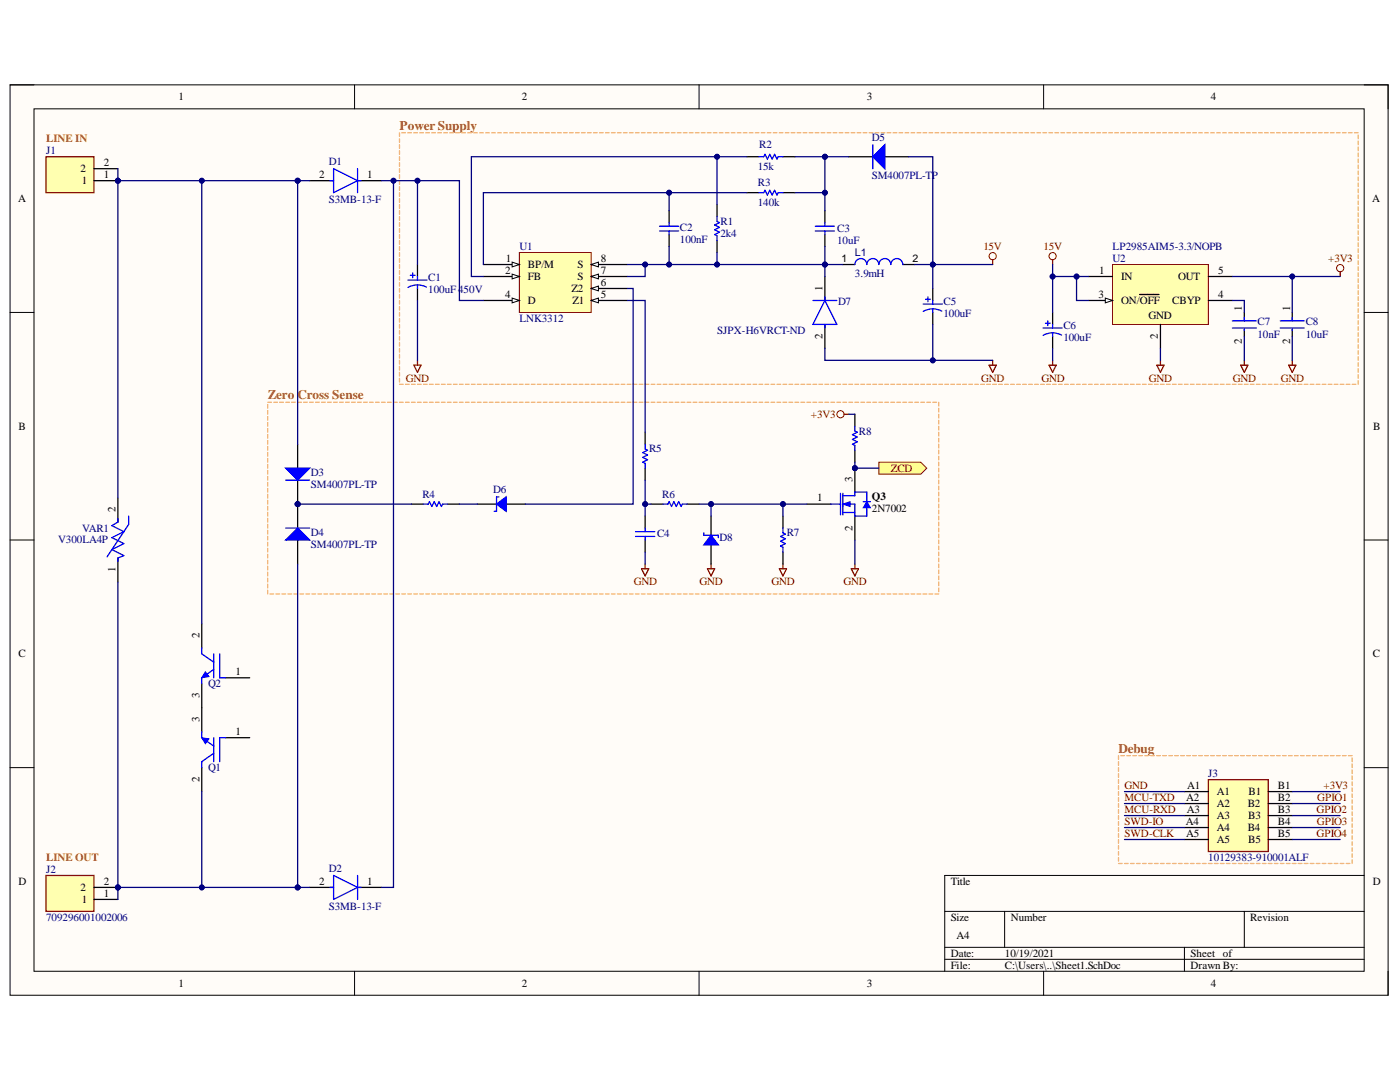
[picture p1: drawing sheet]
<svg xmlns="http://www.w3.org/2000/svg" width="279mm" height="216mm" viewBox="0 0 279 216" stroke-linecap="round" stroke-linejoin="round" font-family="sans-serif">
<defs><g id="words">
<g font-size="2.6" fill="#b45f06">
<text x="79.7" y="25.9">Power Supply</text>
<text x="53.4" y="79.7">Zero Cross Sense</text>
<text x="223.2" y="150.2">Debug</text>
</g>
<g font-size="2.2">
<text x="35.6" y="20">1</text>
<text x="104.2" y="20">2</text>
<text x="173" y="20">3</text>
<text x="241.7" y="20">4</text>
<text x="16.1" y="34.3">2</text>
<text x="20.7" y="35.6">1</text>
<text x="20.7" y="33.1">2</text>
<text x="63.7" y="35.6">2</text>
<text x="73.3" y="35.6">1</text>
<text x="3.6" y="40.3">A</text>
<text x="16.3" y="36.8">1</text>
<text x="273.9" y="40.3">A</text>
<text x="101" y="52.3">1</text>
<text x="105.4" y="53.5">BP/M</text>
<text x="115.2" y="53.5">S</text>
<text x="119.9" y="52.3">8</text>
<text x="100.8" y="54.7">2</text>
<text x="100.8" y="59.4">4</text>
<text x="105.4" y="55.9">FB</text>
<text x="114.1" y="58.2">Z2</text>
<text x="115.2" y="55.9">S</text>
<text x="119.9" y="59.4">5</text>
<text x="119.9" y="57.1">6</text>
<text x="119.9" y="54.7">7</text>
<text x="164.1" y="58.1" transform="rotate(-90 164.1 58.1)">1</text>
<text x="219.2" y="59.4">3</text>
<text x="219.3" y="54.7">1</text>
<text x="223.7" y="55.9">IN</text>
<text x="235.1" y="55.9">OUT</text>
<text x="243.1" y="54.7">5</text>
<text x="243.1" y="59.4">4</text>
<text x="105.4" y="60.7">D</text>
<text x="114.2" y="60.7">Z1</text>
<text x="223.7" y="60.7">ON/OFF</text>
<text x="229.2" y="63.7">GND</text>
<text x="234" y="60.7">CBYP</text>
<text x="247.8" y="62.1" transform="rotate(-90 247.8 62.1)">1</text>
<text x="257.5" y="62.1" transform="rotate(-90 257.5 62.1)">1</text>
<text x="164.1" y="67.6" transform="rotate(-90 164.1 67.6)">2</text>
<text x="231.1" y="67.6" transform="rotate(-90 231.1 67.6)">2</text>
<text x="247.8" y="68.6" transform="rotate(-90 247.8 68.6)">2</text>
<text x="257.5" y="68.6" transform="rotate(-90 257.5 68.6)">2</text>
<text x="3.7" y="85.8">B</text>
<text x="274" y="85.8">B</text>
<text x="163.1" y="100.1">1</text>
<text x="170.1" y="96.3" transform="rotate(-90 170.1 96.3)">3</text>
<text x="174" y="99.8">Q3</text>
<text x="23.1" y="102.3" transform="rotate(-90 23.1 102.3)">2</text>
<text x="170.1" y="105.9" transform="rotate(-90 170.1 105.9)">2</text>
<text x="174" y="102.3">2N7002</text>
<text x="23.1" y="114.1" transform="rotate(-90 23.1 114.1)">1</text>
<text x="3.7" y="131.2">C</text>
<text x="39.8" y="127.4" transform="rotate(-90 39.8 127.4)">2</text>
<text x="274" y="131.2">C</text>
<text x="47" y="134.7">1</text>
<text x="39.8" y="139.3" transform="rotate(-90 39.8 139.3)">3</text>
<text x="39.8" y="144.1" transform="rotate(-90 39.8 144.1)">3</text>
<text x="47" y="146.7">1</text>
<text x="39.8" y="156.1" transform="rotate(-90 39.8 156.1)">2</text>
<text x="236.7" y="159.8">A2</text>
<text x="236.9" y="157.4">A1</text>
<text x="242.8" y="158.6">A1</text>
<text x="242.8" y="161">A2</text>
<text x="249" y="161">B2</text>
<text x="249.2" y="158.6">B1</text>
<text x="255" y="157.4">B1</text>
<text x="255" y="159.8">B2</text>
<text x="236.7" y="164.6">A4</text>
<text x="236.7" y="167">A5</text>
<text x="236.8" y="162.3">A3</text>
<text x="242.8" y="163.4">A3</text>
<text x="242.8" y="165.8">A4</text>
<text x="249" y="165.8">B4</text>
<text x="249.1" y="163.4">B3</text>
<text x="255" y="162.3">B3</text>
<text x="255" y="164.6">B4</text>
<text x="255" y="167">B5</text>
<text x="242.8" y="168.2">A5</text>
<text x="249.1" y="168.2">B5</text>
<text x="3.7" y="176.5">D</text>
<text x="16.1" y="177.7">2</text>
<text x="20.7" y="179">1</text>
<text x="20.7" y="176.5">2</text>
<text x="63.7" y="176.5">2</text>
<text x="73.3" y="176.5">1</text>
<text x="189.7" y="176.5">Title</text>
<text x="274" y="176.5">D</text>
<text x="16.3" y="180.2">1</text>
<text x="189.7" y="183.7">Size</text>
<text x="201.7" y="183.7">Number</text>
<text x="249.5" y="183.7">Revision</text>
<text x="189.7" y="190.9">Date:</text>
<text x="190.9" y="187.4">A4</text>
<text x="200.6" y="190.9">10/19/2021</text>
<text x="237.6" y="190.9">Sheet of</text>
<text x="35.6" y="196.9">1</text>
<text x="104.2" y="196.9">2</text>
<text x="173" y="196.9">3</text>
<text x="189.7" y="193.3">File:</text>
<text x="200.6" y="193.3">C:\Users\..\Sheet1.SchDoc</text>
<text x="237.6" y="193.3">Drawn By:</text>
<text x="241.7" y="196.9">4</text>
</g>
<g font-size="2.2" fill="#b45f06">
<text x="9.2" y="28.4">LINE IN</text>
<text x="9.2" y="171.8">LINE OUT</text>
</g>
<g font-size="2.2" fill="#000080">
<text x="151.5" y="29.6">R2</text>
<text x="174" y="28.2">D5</text>
<text x="9.2" y="30.8">J1</text>
<text x="65.6" y="32.9">D1</text>
<text x="151.3" y="33.9">15k</text>
<text x="174" y="35.8">SM4007PL-TP</text>
<text x="65.6" y="40.6">S3MB-13-F</text>
<text x="151.3" y="37.2">R3</text>
<text x="151.3" y="41.1">140k</text>
<text x="135.7" y="46.1">C2</text>
<text x="143.8" y="44.9">R1</text>
<text x="143.8" y="47.2">2k4</text>
<text x="167.1" y="46.3">C3</text>
<text x="103.7" y="49.9">U1</text>
<text x="135.7" y="48.4">100nF</text>
<text x="167.1" y="48.7">10uF</text>
<text x="222" y="52.3">U2</text>
<text x="222" y="49.9">LP2985AIM5-3.3/NOPB</text>
<text x="85.5" y="56.1">C1</text>
<text x="85.5" y="58.5">100uF450V</text>
<text x="170.6" y="55.4">3.9mH</text>
<text x="103.7" y="64.2">LNK3312</text>
<text x="167.2" y="60.9">D7</text>
<text x="188.3" y="60.9">C5</text>
<text x="188.3" y="63.3">100uF</text>
<text x="212.2" y="65.7">C6</text>
<text x="251" y="64.9">C7</text>
<text x="260.6" y="64.9">C8</text>
<text x="143.1" y="66.6">SJPX-H6VRCT-ND</text>
<text x="212.2" y="68">100uF</text>
<text x="251" y="67.4">10nF</text>
<text x="260.6" y="67.4">10uF</text>
<text x="171.4" y="86.7">R8</text>
<text x="62.1" y="95.1">D3</text>
<text x="129.5" y="90.3">R5</text>
<text x="62.1" y="97.4">SM4007PL-TP</text>
<text x="84.3" y="99.4">R4</text>
<text x="98.4" y="98.4">D6</text>
<text x="132.2" y="99.4">R6</text>
<text x="16.4" y="106.1">VAR1</text>
<text x="62.1" y="107">D4</text>
<text x="131.1" y="107.2">C4</text>
<text x="157" y="107">R7</text>
<text x="11.6" y="108.4">V300LA4P</text>
<text x="62.1" y="109.4">SM4007PL-TP</text>
<text x="143.6" y="108">D8</text>
<text x="41.5" y="137.2">Q2</text>
<text x="41.5" y="153.9">Q1</text>
<text x="241.1" y="155.1">J3</text>
<text x="65.6" y="173.9">D2</text>
<text x="241.1" y="171.8">10129383-910001ALF</text>
<text x="9.2" y="174.2">J2</text>
<text x="9.2" y="183.7">709296001002006</text>
<text x="65.6" y="181.6">S3MB-13-F</text>
</g>
<g font-size="2.2" fill="#800000">
<text x="196.2" y="49.9">15V</text>
<text x="208.3" y="49.9">15V</text>
<text x="265.1" y="52.3">+3V3</text>
<text x="81" y="76.1">GND</text>
<text x="195.8" y="76.1">GND</text>
<text x="207.8" y="76.1">GND</text>
<text x="229.3" y="76.1">GND</text>
<text x="246" y="76.1">GND</text>
<text x="255.6" y="76.1">GND</text>
<text x="161.8" y="83.3">+3V3</text>
<text x="177.8" y="94.1">ZCD</text>
<text x="126.5" y="116.8">GND</text>
<text x="139.6" y="116.8">GND</text>
<text x="154" y="116.8">GND</text>
<text x="168.3" y="116.8">GND</text>
<text x="224.4" y="157.4">GND</text>
<text x="224.4" y="159.8">MCU-TXD</text>
<text x="262.9" y="159.8">GPIO1</text>
<text x="264.1" y="157.4">+3V3</text>
<text x="224.4" y="162.3">MCU-RXD</text>
<text x="224.4" y="164.6">SWD-IO</text>
<text x="224.4" y="167">SWD-CLK</text>
<text x="262.7" y="162.3">GPIO2</text>
<text x="262.7" y="167">GPIO4</text>
<text x="262.8" y="164.6">GPIO3</text>
</g>
<g font-size="2.1">
<text x="167.9" y="52.3">1</text>
<text x="182.1" y="52.3">2</text>
</g>
<text font-size="2.1" fill="#000080" x="170.6" y="51.1">L1</text>
</g></defs>
<path d="M2 16.9h275v181.7h-275z" fill-rule="evenodd" fill="#fffcf8"/>
<path d="M2 16.9h275v181.7h-275z" fill="none" stroke="#000" stroke-width=".2"/>
<path d="M6.8 21.7h265.4v172.1h-265.4z" fill-rule="evenodd" fill="#fffcf8"/>
<g fill="none" stroke="#000" stroke-width=".2">
<path d="M2 16.9h4.8M70.8 16.9v4.8M139.5 16.9v4.8M208.3 16.9v4.8M272.2 16.9h4.8v4.8M6.8 21.7h265.4v172.1h-265.4zM2 62.3h4.8M272.2 62.3h4.8M2 107.8h4.8M272.2 107.8h4.8M2 153.2h4.8M272.2 153.2h4.8"/>
<path d="M272.2 174.7h-83.7v19.1M70.8 193.8v4.8M139.5 193.8v4.8M188.5 181.9h83.7M188.5 189h83.7M188.5 191.4h83.7M200.5 181.9v7.1M208.3 193.8v4.8M236.4 189v4.8M248.3 181.9v7.1M277 193.8v4.8"/>
</g>
<path d="M103.6 50.4h14.4v11.9h-14.4z" fill-rule="evenodd" fill="#ffffb0"/>
<path d="M103.6 50.4h14.4v11.9h-14.4z" fill="none" stroke="#800000" stroke-width=".2"/>
<path d="M96.5 52.8h7.1" fill="none" stroke="#000" stroke-width=".25"/>
<path d="M102.2 52.3l1.4 .5-1.4 .5z" fill="#f8fcff"/>
<path d="M102.2 52.3l1.4 .5-1.4 .5z" fill="none" stroke="#000" stroke-width=".2"/>
<path d="M96.5 55.2h7.1" fill="none" stroke="#000" stroke-width=".25"/>
<path d="M102.2 54.7l1.4 .5-1.4 .5z" fill="#f8fcff"/>
<path d="M102.2 54.7l1.4 .5-1.4 .5z" fill="none" stroke="#000" stroke-width=".2"/>
<path d="M96.5 60h7.1" fill="none" stroke="#000" stroke-width=".25"/>
<path d="M102.2 59.5l1.4 .5-1.4 .4z" fill="#f8fcff"/>
<path d="M102.2 59.5l1.4 .5-1.4 .4z" fill="none" stroke="#000" stroke-width=".2"/>
<path d="M118 60h7.2" fill="none" stroke="#000" stroke-width=".25"/>
<path d="M118 60l1.4-.5v.9z" fill="#f8fcff"/>
<path d="M118 60l1.4-.5v.9z" fill="none" stroke="#000" stroke-width=".2"/>
<path d="M118 57.6h7.2" fill="none" stroke="#000" stroke-width=".25"/>
<path d="M118 57.6l1.4-.5v.9z" fill="#f8fcff"/>
<path d="M118 57.6l1.4-.5v.9z" fill="none" stroke="#000" stroke-width=".2"/>
<path d="M118 55.2h7.2" fill="none" stroke="#000" stroke-width=".25"/>
<path d="M118 55.2l1.4-.5v1z" fill="#f8fcff"/>
<path d="M118 55.2l1.4-.5v1z" fill="none" stroke="#000" stroke-width=".2"/>
<path d="M118 52.8h7.2" fill="none" stroke="#000" stroke-width=".25"/>
<path d="M118 52.8l1.4-.5v1z" fill="#f8fcff"/>
<path d="M118 52.8l1.4-.5v1z" fill="none" stroke="#000" stroke-width=".2"/>
<path d="M241.2 155.6h11.9v14.3h-11.9z" fill-rule="evenodd" fill="#ffffb0"/>
<path d="M267.5 54.2v1M230.9 72.9h1.4l-.7 1.4zM231.6 71.9v1M241.2 155.6h11.9v14.3h-11.9z" fill="none" stroke="#800000" stroke-width=".25"/>
<path d="M236.4 158h4.8M253.1 158h4.8M236.4 160.3h4.8M236.4 162.7h4.8M236.4 165.1h4.8M236.4 167.5h4.8M253.1 160.3h4.8M253.1 162.7h4.8M253.1 165.1h4.8M253.1 167.5h4.8" fill="none" stroke="#000" stroke-width=".25"/>
<circle cx="267.5" cy="53.5" r=".72" fill="none" stroke="#800000" stroke-width=".2"/>
<circle cx="23.5" cy="177.1" r=".48" fill="#000080"/>
<circle cx="23.5" cy="177.1" r=".48" fill="none" stroke="#000080" stroke-width=".2"/>
<path d="M9.2 174.7h9.5v7.2h-9.5z" fill-rule="evenodd" fill="#ffffb0"/>
<path d="M9.2 174.7h9.5v7.2h-9.5z" fill="none" stroke="#800000" stroke-width=".25"/>
<path d="M18.7 179.5h4.8M18.7 177.1h4.8" fill="none" stroke="#000" stroke-width=".25"/>
<circle cx="23.5" cy="177.1" r=".48" fill="#000080"/>
<circle cx="23.5" cy="177.1" r=".48" fill="none" stroke="#000080" stroke-width=".2"/>
<circle cx="23.5" cy="36.1" r=".48" fill="#000080"/>
<circle cx="23.5" cy="36.1" r=".48" fill="none" stroke="#000080" stroke-width=".2"/>
<path d="M9.2 31.3h9.5v7.1h-9.5z" fill-rule="evenodd" fill="#ffffb0"/>
<path d="M9.2 31.3h9.5v7.1h-9.5z" fill="none" stroke="#800000" stroke-width=".25"/>
<path d="M18.7 36.1h4.8" fill="none" stroke="#000" stroke-width=".25"/>
<circle cx="23.5" cy="36.1" r=".48" fill="#000080"/>
<circle cx="23.5" cy="36.1" r=".48" fill="none" stroke="#000080" stroke-width=".2"/>
<path d="M18.7 33.7h4.8" fill="none" stroke="#000" stroke-width=".25"/>
<path d="M222 52.8h19.2v11.9h-19.2z" fill-rule="evenodd" fill="#ffffb0"/>
<path d="M222 52.8h19.2v11.9h-19.2z" fill="none" stroke="#800000" stroke-width=".2"/>
<path d="M217.2 55.2h4.8M217.2 60h4.8M241.2 55.2h4.7M241.2 60h4.7M231.6 64.7v4.8" fill="none" stroke="#000" stroke-width=".25"/>
<path d="M220.6 59.5l1.4 .5-1.4 .4z" fill="#f8fcff"/>
<path d="M220.6 59.5l1.4 .5-1.4 .4z" fill="none" stroke="#000" stroke-width=".2"/>
<path d="M227.4 58.8h3.9M210.1 62.3v2.4M210.1 67.1v2.4M248.3 62.3v1.7M248.3 65.7v1.4M257.9 62.3v1.7M257.9 65.7v1.4" fill="none" stroke="#000" stroke-width=".25"/>
<g fill="none" stroke="#00f" stroke-width=".25">
<path d="M208.2 65.4h3.8M208.6 64.5h1M209.1 64v1M210.1 66.4l.7 .1 1.1 .4M210.1 66.4l-1.2 .2-.7 .3M210.1 64.7v.7M210.1 66.4v.7M245.9 64h4.8M245.9 65.4h4.8M248.3 63.3v.7M248.3 65.7v.2M255.5 64h4.8"/>
<path d="M255.5 65.4h4.8M257.9 63.3v.7M257.9 65.7v.2"/>
</g>
<path d="M209.4 72.9h1.4l-.7 1.4zM210.1 71.9v1M247.6 72.9h1.5l-.8 1.4zM248.3 71.9v1M257.2 72.9h1.4l-.7 1.4zM257.9 71.9v1" fill="none" stroke="#800000" stroke-width=".25"/>
<circle cx="170.6" cy="93.4" r=".48" fill="#000080"/>
<circle cx="170.6" cy="93.4" r=".48" fill="none" stroke="#000080" stroke-width=".2"/>
<path d="M170.6 93.4v4.8" fill="none" stroke="#000" stroke-width=".25"/>
<circle cx="170.6" cy="93.4" r=".48" fill="#000080"/>
<circle cx="170.6" cy="93.4" r=".48" fill="none" stroke="#000080" stroke-width=".2"/>
<path d="M161 100.6h4.8M170.6 103v4.8" fill="none" stroke="#000" stroke-width=".25"/>
<path d="M167.7 98.4v4.3M168.2 98.9h2.4M168.2 98.4v4.3M165.8 100.6h1.9M168.2 100.6h2.4v2.4M168.2 102.3h2.4" fill="none" stroke="#00f" stroke-width=".25"/>
<path d="M168.2 100.6l1.4-.5v1z" fill="#00f"/>
<path d="M168.2 100.6l1.4-.5v1z" fill="none" stroke="#00f" stroke-width=".2"/>
<path d="M170.6 98.9v-.7h2.4v1.9M173 101.3v1.7h-2.4" fill="none" stroke="#00f" stroke-width=".25"/>
<path d="M173 100.1l.7 1.2h-1.4z" fill="#00f"/>
<path d="M173 100.1l.7 1.2h-1.4z" fill="none" stroke="#00f" stroke-width=".2"/>
<path d="M172.3 100.1h1.4" fill="none" stroke="#00f" stroke-width=".25"/>
<path d="M175.4 92.2h8.4l1.2 1.2-1.2 1.2h-8.4z" fill-rule="evenodd" fill="#ffff80"/>
<g fill="none" stroke="#800000" stroke-width=".2">
<path d="M175.4 92.2h8.4l1.2 1.2-1.2 1.2h-8.4z"/>
<circle cx="198.1" cy="51.1" r=".72"/>
<circle cx="210.1" cy="51.1" r=".72"/>
</g>
<g fill="none" stroke="#000" stroke-width=".25">
<path d="M61.8 36.1h4.8M71.4 36.1h4.7M149.1 31.3h2.4M149.1 38.4h2.4M156.3 31.3h2.3M156.3 38.4h2.3M133.5 42v2.4M133.5 46.8v2.4M143.1 40.8v2.4M143.1 48v2.4M164.6 42v2.4M164.6 46.8v2.4"/>
<path d="M164.6 55.2v4.8M168.2 52.8h2.4M180.2 52.8h2.4M186.2 57.6v2.4M164.6 64.7v4.8M186.2 62.3v2.4M128.8 86.2v2.4M128.8 93.4v2.4M128.8 103v2.4M128.8 107.8v2.3M61.8 177.1h4.8M71.4 177.1h4.7"/>
</g>
<g fill="none" stroke="#00f" stroke-width=".25">
<path d="M65.9 36.1h.7M66.6 33.7l4.8 2.4-4.8 2.3zM71.4 33.7v4.7M71.4 36.1h.7M151.5 31.3h.9l.3-.5 .4 .9 .5-.9 .5 .9 .5-.9 .5 .9 .2-.4h1M151.5 38.4h.9l.3-.4 .4 .9 .5-.9 .5 .9 .5-.9 .5 .9 .2-.5h1M131.6 45.1h3.8M131.6 46.1h3.8M133.5 44.4v.7M133.5 46.1v.7M143.1 43.2v1l.5 .2-1 .5 1 .5-1 .4 1 .5-1 .5 .5 .2v1M162.2 60h4.8"/>
<path d="M162.7 45.1h3.8M162.7 46.1h3.8M164.6 44.4v.7M164.6 46.1v.7M164.6 59.2v.8M164.6 60l2.4 4.7h-4.8zM170.6 52.8a1.19 1.19 0 0 1 1.2-1.2 1.19 1.19 0 0 1 1.2 1.2 1.2 1.2 0 0 1 1.2-1.2 1.2 1.2 0 0 1 1.2 1.2 1.19 1.19 0 0 1 1.2-1.2 1.19 1.19 0 0 1 1.2 1.2 1.19 1.19 0 0 1 1.2-1.2 1.19 1.19 0 0 1 1.2 1.2M184.7 59.7h1M185.2 59.2v1M186.2 60v.7M164.6 64.7v.7M184.2 60.7h3.9"/>
<path d="M186.2 61.6l.7 .1 1.1 .4M186.2 61.6l-.8 .1-1.1 .4M186.2 61.6v.7M128.8 88.6v1l.4 .2-.9 .5 .9 .5-.9 .5 .9 .4-.9 .5 .5 .3v.9M126.8 106.1h3.9M126.8 107h3.9M128.8 105.4v.7M128.8 107v.8M65.9 177.1h.7M66.6 174.7l4.8 2.4-4.8 2.4zM71.4 174.7v4.8M71.4 177.1h.7"/>
</g>
<path d="M198.1 51.8v1M210.1 51.8v1M197.4 72.9h1.4l-.7 1.4zM198.1 71.9v1M128 113.5h1.5l-.7 1.4zM128.8 112.5v1M141.2 113.5h1.4l-.7 1.4zM141.9 112.5v1M155.5 113.5h1.5l-.7 1.4zM156.3 112.5v1M169.9 113.5h1.4l-.7 1.4zM170.6 112.5v1" fill="none" stroke="#800000" stroke-width=".25"/>
<circle cx="59.4" cy="100.6" r=".48" fill="#000080"/>
<circle cx="59.4" cy="100.6" r=".48" fill="none" stroke="#000080" stroke-width=".2"/>
<path d="M59.4 88.6v4.8M59.4 95.8v4.8" fill="none" stroke="#000" stroke-width=".25"/>
<circle cx="59.4" cy="100.6" r=".48" fill="#000080"/>
<circle cx="59.4" cy="100.6" r=".48" fill="none" stroke="#000080" stroke-width=".2"/>
<path d="M57 93.4h4.8l-2.4 2.4z" fill="#00f"/>
<path d="M57 93.4h4.8l-2.4 2.4zM57 95.8h4.8" fill="none" stroke="#00f" stroke-width=".25"/>
<circle cx="59.4" cy="100.6" r=".48" fill="#000080"/>
<circle cx="59.4" cy="100.6" r=".48" fill="none" stroke="#000080" stroke-width=".2"/>
<path d="M59.4 100.6v4.8M59.4 107.8v4.7" fill="none" stroke="#000" stroke-width=".25"/>
<circle cx="59.4" cy="100.6" r=".48" fill="#000080"/>
<circle cx="59.4" cy="100.6" r=".48" fill="none" stroke="#000080" stroke-width=".2"/>
<path d="M57 107.8l2.4-2.4 2.4 2.4z" fill="#00f"/>
<g fill="none" stroke="#00f" stroke-width=".25">
<path d="M81.4 55.9h3.8M81.9 54.9h.9M82.4 54.5v.9M83.3 56.8l1.1 .2 .7 .3M83.3 56.8l-1.2 .2-.7 .4M83.3 55.2v.7M83.3 56.8v.8M23.5 103.5v.7l-1.2 .7 2.4 1.2-2.4 1.2 2.4 1.2-2.4 1.2 2.4 1.2-1.2 .4v.8M25.7 103v1.6l-4.3 6.5M57 107.8l2.4-2.4 2.4 2.4zM57 105.4h4.8M84.5 100.6h1l.2-.5 .5 1 .5-1 .4 1 .5-1 .5 1 .2-.5h1"/>
<path d="M40.3 130.5l2.4 1.6M42.7 133.6l-2.4 1.6M42.7 130.5v4.7"/>
</g>
<path d="M83.3 52.8v2.4M83.3 57.6v2.4M23.5 99.4v4.8M23.5 111.3v4.8M82.1 100.6h2.4M89.3 100.6h2.4M40.3 124.5v4.8M40.3 136.4v4.8M45.1 135.2h4.7" fill="none" stroke="#000" stroke-width=".25"/>
<g fill="none" stroke="#f6b26b" stroke-width=".25">
<path d="M79.7 26.5v.7M79.7 27.7v.7M79.7 28.9v.7M79.7 30.1v.7M79.7 31.3v.7M79.7 32.5v.7M79.7 33.7v.7M79.7 34.9v.7M79.7 36.1v.7M79.7 37.2v.8M79.7 38.4v.8M79.7 39.6v.8"/>
<path d="M80.2 26.5h.7M81.4 26.5h.7M82.6 26.5h.7M83.8 26.5h.7M85 26.5h.7M86.2 26.5h.7M87.3 26.5h.8M88.5 26.5h.8M89.7 26.5h.8M90.9 26.5h.8M92.1 26.5h.8M93.3 26.5h.8"/>
<path d="M94.5 26.5h.8M95.7 26.5h.8M96.9 26.5h.8M98.1 26.5h.8M99.3 26.5h.8M100.5 26.5h.8M101.7 26.5h.7M102.9 26.5h.7M104.1 26.5h.7M105.3 26.5h.7M106.5 26.5h.7M107.7 26.5h.7"/>
<path d="M108.9 26.5h.7M110.1 26.5h.7M111.3 26.5h.7M112.5 26.5h.7M113.7 26.5h.7M114.9 26.5h.7M116 26.5h.8M117.2 26.5h.8M118.4 26.5h.8M119.6 26.5h.8M120.8 26.5h.8M122 26.5h.8"/>
<path d="M123.2 26.5h.8M124.4 26.5h.8M125.6 26.5h.8M126.8 26.5h.8M128 26.5h.8M129.2 26.5h.7M130.4 26.5h.7M131.6 26.5h.7M132.8 26.5h.7M134 26.5h.7M135.2 26.5h.7M136.4 26.5h.7"/>
<path d="M137.6 26.5h.7M138.8 26.5h.7M140 26.5h.7M141.2 26.5h.7M142.4 26.5h.7M143.5 26.5h.8M144.7 26.5h.8M145.9 26.5h.8M147.1 26.5h.8M148.3 26.5h.8M149.5 26.5h.8M150.7 26.5h.8"/>
<path d="M151.9 26.5h.8M153.1 26.5h.8M154.3 26.5h.8M155.5 26.5h.8M156.7 26.5h.8M157.9 26.5h.7M159.1 26.5h.7M160.3 26.5h.7M161.5 26.5h.7M162.7 26.5h.7M163.9 26.5h.7M165.1 26.5h.7"/>
<path d="M166.3 26.5h.7M167.5 26.5h.7M168.7 26.5h.7M169.9 26.5h.7M171.1 26.5h.7M172.3 26.5h.7M173.4 26.5h.8M174.6 26.5h.8M175.8 26.5h.8M177 26.5h.8M178.2 26.5h.8M179.4 26.5h.8"/>
<path d="M180.6 26.5h.8M181.8 26.5h.8M183 26.5h.8M184.2 26.5h.8M185.4 26.5h.8M186.6 26.5h.7M187.8 26.5h.7M189 26.5h.7M190.2 26.5h.7M191.4 26.5h.7M192.6 26.5h.7M193.8 26.5h.7"/>
<path d="M195 26.5h.7M196.2 26.5h.7M197.4 26.5h.7M198.6 26.5h.7M199.8 26.5h.7M201 26.5h.7M202.1 26.5h.8M203.3 26.5h.8M204.5 26.5h.8M205.7 26.5h.8M206.9 26.5h.8M208.1 26.5h.8"/>
<path d="M209.3 26.5h.8M210.5 26.5h.8M211.7 26.5h.8M212.9 26.5h.8M214.1 26.5h.7M215.3 26.5h.7M216.5 26.5h.7M217.7 26.5h.7M218.9 26.5h.7M220.1 26.5h.7M221.3 26.5h.7M222.5 26.5h.7"/>
<path d="M223.7 26.5h.7M224.9 26.5h.7M226.1 26.5h.7M227.3 26.5h.7M228.5 26.5h.7M229.6 26.5h.8M230.8 26.5h.8M232 26.5h.8M233.2 26.5h.8M234.4 26.5h.8M235.6 26.5h.8M236.8 26.5h.8"/>
<path d="M238 26.5h.8M239.2 26.5h.8M240.4 26.5h.8M241.6 26.5h.7M242.8 26.5h.7M244 26.5h.7M245.2 26.5h.7M246.4 26.5h.7M247.6 26.5h.7M248.8 26.5h.7M250 26.5h.7M251.2 26.5h.7"/>
<path d="M252.4 26.5h.7M253.6 26.5h.7M254.8 26.5h.7M256 26.5h.7M257.1 26.5h.8M258.3 26.5h.8M259.5 26.5h.8M260.7 26.5h.8M261.9 26.5h.8M263.1 26.5h.8M264.3 26.5h.8M265.5 26.5h.8"/>
<path d="M266.7 26.5h.8M267.9 26.5h.8M269.1 26.5h.8M270.3 26.5h.8M271.1 26.9v.8M271.1 28.1v.8M271.1 29.3v.8M271.1 30.5v.8M271.1 31.7v.8M271.1 32.9v.8M271.1 34.1v.8M271.1 35.3v.8"/>
<path d="M271.1 36.5v.7M271.1 37.7v.7M271.1 38.9v.7M79.7 40.8v.8M79.7 42v.8M79.7 43.2v.8M79.7 44.4v.8M79.7 45.6v.8M79.7 46.8v.8M79.7 48v.7M79.7 49.2v.7M79.7 50.4v.7"/>
<path d="M79.7 51.6v.7M79.7 52.8v.7M79.7 54v.7M79.7 55.2v.7M79.7 56.4v.7M79.7 57.6v.7M79.7 58.8v.7M79.7 60v.7M271.1 40.1v.7M271.1 41.3v.7M271.1 42.5v.7M271.1 43.7v.7"/>
<path d="M271.1 44.9v.7M271.1 46.1v.7M271.1 47.3v.7M271.1 48.5v.7M271.1 49.6v.8M271.1 50.8v.8M271.1 52v.8M271.1 53.2v.8M271.1 54.4v.8M271.1 55.6v.8M271.1 56.8v.8M271.1 58v.8"/>
<path d="M271.1 59.2v.8M79.7 61.1v.8M79.7 62.3v.8M79.7 63.5v.8M79.7 64.7v.8M79.7 65.9v.8M79.7 67.1v.8M79.7 68.3v.8M79.7 69.5v.8M79.7 70.7v.8M79.7 71.9v.8M79.7 73.1v.7"/>
<path d="M79.7 74.3v.7M79.7 75.5v.7M79.7 76.7h.8M80.9 76.7h.8M82.1 76.7h.8M83.3 76.7h.8M84.5 76.7h.8M85.7 76.7h.8M86.9 76.7h.7M88.1 76.7h.7M89.3 76.7h.7M90.5 76.7h.7"/>
<path d="M91.7 76.7h.7M92.9 76.7h.7M94.1 76.7h.7M95.3 76.7h.7M96.5 76.7h.7M97.7 76.7h.7M98.9 76.7h.7M100.1 76.7h.7M101.3 76.7h.7M102.4 76.7h.8M103.6 76.7h.8M104.8 76.7h.8"/>
<path d="M106 76.7h.8M107.2 76.7h.8M108.4 76.7h.8M109.6 76.7h.8M110.8 76.7h.8M112 76.7h.8M113.2 76.7h.8M114.4 76.7h.8M115.6 76.7h.7M116.8 76.7h.7M118 76.7h.7M119.2 76.7h.7"/>
<path d="M120.4 76.7h.7M121.6 76.7h.7M122.8 76.7h.7M124 76.7h.7M125.2 76.7h.7M126.4 76.7h.7M127.6 76.7h.7M128.8 76.7h.7M129.9 76.7h.8M131.1 76.7h.8M132.3 76.7h.8M133.5 76.7h.8"/>
<path d="M134.7 76.7h.8M135.9 76.7h.8M137.1 76.7h.8M138.3 76.7h.8M139.5 76.7h.8M140.7 76.7h.8M141.9 76.7h.8M143.1 76.7h.8M144.3 76.7h.7M145.5 76.7h.7M146.7 76.7h.7M147.9 76.7h.7"/>
<path d="M149.1 76.7h.7M150.3 76.7h.7M151.5 76.7h.7M152.7 76.7h.7M153.9 76.7h.7M155.1 76.7h.7M156.3 76.7h.7M157.5 76.7h.7M158.6 76.7h.8M159.8 76.7h.8M161 76.7h.8M162.2 76.7h.8"/>
<path d="M163.4 76.7h.8M164.6 76.7h.8M165.8 76.7h.8M167 76.7h.8M168.2 76.7h.8M169.4 76.7h.8M170.6 76.7h.8M171.8 76.7h.7M173 76.7h.7M174.2 76.7h.7M175.4 76.7h.7M176.6 76.7h.7"/>
<path d="M177.8 76.7h.7M179 76.7h.7M180.2 76.7h.7M181.4 76.7h.7M182.6 76.7h.7M183.8 76.7h.7M185 76.7h.7M186.2 76.7h.7M187.3 76.7h.8M188.5 76.7h.8M189.7 76.7h.8M190.9 76.7h.8"/>
<path d="M192.1 76.7h.8M193.3 76.7h.8M194.5 76.7h.8M195.7 76.7h.8M196.9 76.7h.8M198.1 76.7h.8M199.3 76.7h.8M200.5 76.7h.7M201.7 76.7h.7M202.9 76.7h.7M204.1 76.7h.7M205.3 76.7h.7"/>
<path d="M206.5 76.7h.7M207.7 76.7h.7M208.9 76.7h.7M210.1 76.7h.7M211.3 76.7h.7M212.5 76.7h.7M213.7 76.7h.7M214.8 76.7h.8M216 76.7h.8M217.2 76.7h.8M218.4 76.7h.8M219.6 76.7h.8"/>
<path d="M220.8 76.7h.8M222 76.7h.8M223.2 76.7h.8M224.4 76.7h.8M225.6 76.7h.8M226.8 76.7h.8M228 76.7h.7M229.2 76.7h.7M230.4 76.7h.7M231.6 76.7h.7M232.8 76.7h.7M234 76.7h.7"/>
<path d="M235.2 76.7h.7M236.4 76.7h.7M237.6 76.7h.7M238.8 76.7h.7M240 76.7h.7M241.2 76.7h.7M242.3 76.7h.8M243.5 76.7h.8M244.7 76.7h.8M245.9 76.7h.8M247.1 76.7h.8M248.3 76.7h.8"/>
<path d="M249.5 76.7h.8M250.7 76.7h.8M251.9 76.7h.8M253.1 76.7h.8M254.3 76.7h.8M255.5 76.7h.7M256.7 76.7h.8M257.9 76.7h.7M259.1 76.7h.7M260.3 76.7h.7M261.5 76.7h.7M262.7 76.7h.7"/>
<path d="M263.9 76.7h.7M265.1 76.7h.7M266.3 76.7h.7M267.5 76.7h.7M268.7 76.7h.7M269.9 76.7h.7M271.1 60.4v.7M271.1 61.6v.7M271.1 62.8v.7M271.1 64v.7M271.1 65.2v.7M271.1 66.4v.7"/>
<path d="M271.1 67.6v.7M271.1 68.8v.7M271.1 70v.7M271.1 71.2v.7M271.1 72.4v.7M271.1 73.6v.7M271.1 74.7v.8M271.1 75.9v.8M223.2 150.8v.7M223.2 152v.7M223.2 153.2v.7M223.2 154.4v.7"/>
<path d="M223.2 155.6v.7M223.2 156.8v.7M223.2 158v.7M223.2 159.1v.8M223.7 150.8h.7M224.9 150.8h.7M226.1 150.8h.7M227.3 150.8h.7M228.5 150.8h.7M229.6 150.8h.8M230.8 150.8h.8M232 150.8h.8"/>
<path d="M233.2 150.8h.8M234.4 150.8h.8M235.6 150.8h.8M236.8 150.8h.8M238 150.8h.8M239.2 150.8h.8M240.4 150.8h.8M241.6 150.8h.7M242.8 150.8h.7M244 150.8h.7M245.2 150.8h.7M246.4 150.8h.7"/>
<path d="M247.6 150.8h.7M248.8 150.8h.7M250 150.8h.7M251.2 150.8h.7M252.4 150.8h.7M253.6 150.8h.7M254.8 150.8h.7M256 150.8h.7M257.1 150.8h.8M258.3 150.8h.8M259.5 150.8h.8M260.7 150.8h.8"/>
<path d="M261.9 150.8h.8M263.1 150.8h.8M264.3 150.8h.8M265.5 150.8h.8M266.7 150.8h.8M267.9 150.8h.8M269.1 150.8h.8M269.9 151.2v.8M269.9 152.4v.8M269.9 153.6v.8M269.9 154.8v.8M269.9 156v.8"/>
<path d="M269.9 157.2v.8M269.9 158.4v.7M269.9 159.6v.7M223.2 160.3v.8M223.2 161.5v.8M223.2 162.7v.8M223.2 163.9v.8M223.2 165.1v.8M223.2 166.3v.8M223.2 167.5v.8M223.2 168.7v.8M223.2 169.9v.7"/>
<path d="M223.2 171.1v.7M223.2 172.3h.8M224.4 172.3h.8M225.6 172.3h.8M226.8 172.3h.8M228 172.3h.7M229.2 172.3h.7M230.4 172.3h.7M231.6 172.3h.7M232.8 172.3h.7M234 172.3h.7M235.2 172.3h.7"/>
<path d="M236.4 172.3h.7M237.6 172.3h.7M238.8 172.3h.7M240 172.3h.7M241.2 172.3h.7M242.3 172.3h.8M243.5 172.3h.8M244.7 172.3h.8M245.9 172.3h.8M247.1 172.3h.8M248.3 172.3h.8M249.5 172.3h.8"/>
<path d="M250.7 172.3h.8M251.9 172.3h.8M253.1 172.3h.8M254.3 172.3h.8M255.5 172.3h.7M256.7 172.3h.8M257.9 172.3h.7M259.1 172.3h.7M260.3 172.3h.7M261.5 172.3h.7M262.7 172.3h.7M263.9 172.3h.7"/>
<path d="M265.1 172.3h.7M266.3 172.3h.7M267.5 172.3h.7M268.7 172.3h.7M269.9 160.8v.7M269.9 162v.7M269.9 163.2v.7M269.9 164.4v.7M269.9 165.6v.7M269.9 166.8v.7M269.9 168v.7M269.9 169.2v.7"/>
<path d="M269.9 170.4v.7M269.9 171.5v.8"/>
</g>
<path d="M82.6 72.9h1.4l-.7 1.4zM83.3 71.9v1" fill="none" stroke="#800000" stroke-width=".25"/>
<path d="M41 134l.7 1-1.4 .2z" fill="#00f"/>
<path d="M41 134l.7 1-1.4 .2z" fill="none" stroke="#00f" stroke-width=".2"/>
<path d="M40.3 129.3v1.2M40.3 135.2v1.2M43.9 130.5v4.7h1.2M40.3 147.2l2.4 1.7M42.7 150.3l-2.4 1.7M42.7 147.2v4.8" fill="none" stroke="#00f" stroke-width=".25"/>
<path d="M40.3 141.2v4.8M40.3 153.2v4.8M45.1 147.2h4.7" fill="none" stroke="#000" stroke-width=".25"/>
<path d="M40.3 147.2l1.4 .2-.7 1z" fill="#00f"/>
<path d="M40.3 147.2l1.4 .2-.7 1z" fill="none" stroke="#00f" stroke-width=".2"/>
<path d="M99.1 99.2v2.8M132.3 100.6h1l.2-.5 .5 1 .5-1 .5 1 .4-1 .5 1 .3-.5h.9M40.3 146v1.2M40.3 152v1.2M45.1 147.2h-1.2v4.8" fill="none" stroke="#00f" stroke-width=".25"/>
<path d="M95.3 100.6h3.8M101 100.6h3.8M129.9 100.6h2.4M137.1 100.6h2.4" fill="none" stroke="#000" stroke-width=".25"/>
<path d="M99.1 100.6l1.9-1.4v2.8z" fill="#00f"/>
<path d="M99.1 99.2h.5M170.6 85v1l.5 .2-1 .5 1 .5-1 .5 1 .5-1 .4 .5 .3v.9M98.6 102h.5M99.1 100.6l1.9-1.4v2.8zM140.5 106.8h2.8M156.3 105.4v.9l.4 .3-.9 .4 .9 .5-.9 .5 .9 .5-.9 .5 .5 .2v.9" fill="none" stroke="#00f" stroke-width=".25"/>
<path d="M170.6 82.7v2.3M170.6 89.8v2.4M141.9 103v3.8M141.9 108.7v3.8M156.3 103v2.4M156.3 110.1v2.4" fill="none" stroke="#000" stroke-width=".25"/>
<g fill="none" stroke="#f6b26b" stroke-width=".25">
<path d="M53.4 80.3h.8M53.4 80.7v.8M53.4 81.9v.8M53.4 83.1v.8M53.4 84.3v.7M53.4 85.5v.7M53.4 86.7v.7M53.4 87.9v.7M53.4 89.1v.7M53.4 90.3v.7M53.4 91.5v.7M53.4 92.7v.7"/>
<path d="M53.4 93.9v.7M53.4 95.1v.7M53.4 96.3v.7M53.4 97.5v.7M53.4 98.6v.8M53.4 99.8v.8M54.6 80.3h.8M55.8 80.3h.8M57 80.3h.8M58.2 80.3h.7M59.4 80.3h.7M60.6 80.3h.7"/>
<path d="M61.8 80.3h.7M63 80.3h.7M64.2 80.3h.7M65.4 80.3h.7M66.6 80.3h.7M67.8 80.3h.7M69 80.3h.7M70.2 80.3h.7M71.4 80.3h.7M72.6 80.3h.7M73.7 80.3h.8M74.9 80.3h.8"/>
<path d="M76.1 80.3h.8M77.3 80.3h.8M78.5 80.3h.8M79.7 80.3h.8M80.9 80.3h.8M82.1 80.3h.8M83.3 80.3h.8M84.5 80.3h.8M85.7 80.3h.8M86.9 80.3h.7M88.1 80.3h.7M89.3 80.3h.7"/>
<path d="M90.5 80.3h.7M91.7 80.3h.7M92.9 80.3h.7M94.1 80.3h.7M95.3 80.3h.7M96.5 80.3h.7M97.7 80.3h.7M98.9 80.3h.7M100.1 80.3h.7M101.3 80.3h.7M102.4 80.3h.8M103.6 80.3h.8"/>
<path d="M104.8 80.3h.8M106 80.3h.8M107.2 80.3h.8M108.4 80.3h.8M109.6 80.3h.8M110.8 80.3h.8M112 80.3h.8M113.2 80.3h.8M114.4 80.3h.8M115.6 80.3h.7M116.8 80.3h.7M118 80.3h.7"/>
<path d="M119.2 80.3h.7M120.4 80.3h.7M121.6 80.3h.7M122.8 80.3h.7M124 80.3h.7M125.2 80.3h.7M126.4 80.3h.7M127.6 80.3h.7M128.8 80.3h.7M129.9 80.3h.8M131.1 80.3h.8M132.3 80.3h.8"/>
<path d="M133.5 80.3h.8M134.7 80.3h.8M135.9 80.3h.8M137.1 80.3h.8M138.3 80.3h.8M139.5 80.3h.8M140.7 80.3h.8M141.9 80.3h.8M143.1 80.3h.8M144.3 80.3h.7M145.5 80.3h.7M146.7 80.3h.7"/>
<path d="M147.9 80.3h.7M149.1 80.3h.7M150.3 80.3h.7M151.5 80.3h.7M152.7 80.3h.7M153.9 80.3h.7M155.1 80.3h.7M156.3 80.3h.7M157.5 80.3h.7M158.6 80.3h.8M159.8 80.3h.8M161 80.3h.8"/>
<path d="M162.2 80.3h.8M163.4 80.3h.8M164.6 80.3h.8M165.8 80.3h.8M167 80.3h.8M168.2 80.3h.8M169.4 80.3h.8M170.6 80.3h.8M171.8 80.3h.7M173 80.3h.7M174.2 80.3h.7M175.4 80.3h.7"/>
<path d="M176.6 80.3h.7M177.8 80.3h.7M179 80.3h.7M180.2 80.3h.7M181.4 80.3h.7M182.6 80.3h.7M183.8 80.3h.7M185 80.3h.7M186.2 80.3h.7M187.3 80.3v.7M187.3 81.5v.7M187.3 82.7v.7"/>
<path d="M187.3 83.9v.7M187.3 85.1v.7M187.3 86.2v.8M187.3 87.4v.8M187.3 88.6v.8M187.3 89.8v.8M187.3 91v.8M187.3 92.2v.8M187.3 93.4v.8M187.3 94.6v.8M187.3 95.8v.8M187.3 97v.8"/>
<path d="M187.3 98.2v.7M187.3 99.4v.7M53.4 101v.8M53.4 102.2v.8M53.4 103.4v.8M53.4 104.6v.8M53.4 105.8v.8M53.4 107v.8M53.4 108.2v.8M53.4 109.4v.7M53.4 110.6v.7M53.4 111.8v.7"/>
<path d="M53.4 113v.7M53.4 114.2v.7M53.4 115.4v.7M53.4 116.6v.7M53.4 117.8v.7M53.9 118.5h.7M55.1 118.5h.7M56.3 118.5h.7M57.5 118.5h.7M58.7 118.5h.7M59.8 118.5h.8M61 118.5h.8"/>
<path d="M62.2 118.5h.8M63.4 118.5h.8M64.6 118.5h.8M65.8 118.5h.8M67 118.5h.8M68.2 118.5h.8M69.4 118.5h.8M70.6 118.5h.8M71.8 118.5h.8M73 118.5h.7M74.2 118.5h.7M75.4 118.5h.7"/>
<path d="M76.6 118.5h.7M77.8 118.5h.7M79 118.5h.7M80.2 118.5h.7M81.4 118.5h.7M82.6 118.5h.7M83.8 118.5h.7M85 118.5h.7M86.2 118.5h.7M87.3 118.5h.8M88.5 118.5h.8M89.7 118.5h.8"/>
<path d="M90.9 118.5h.8M92.1 118.5h.8M93.3 118.5h.8M94.5 118.5h.8M95.7 118.5h.8M96.9 118.5h.8M98.1 118.5h.8M99.3 118.5h.8M100.5 118.5h.8M101.7 118.5h.7M102.9 118.5h.7M104.1 118.5h.7"/>
<path d="M105.3 118.5h.7M106.5 118.5h.7M107.7 118.5h.7M108.9 118.5h.7M110.1 118.5h.7M111.3 118.5h.7M112.5 118.5h.7M113.7 118.5h.7M114.9 118.5h.7M116 118.5h.8M117.2 118.5h.8M118.4 118.5h.8"/>
<path d="M119.6 118.5h.8M120.8 118.5h.8M122 118.5h.8M123.2 118.5h.8M124.4 118.5h.8M125.6 118.5h.8M126.8 118.5h.8M128 118.5h.8M129.2 118.5h.7M130.4 118.5h.7M131.6 118.5h.7M132.8 118.5h.7"/>
<path d="M134 118.5h.7M135.2 118.5h.7M136.4 118.5h.7M137.6 118.5h.7M138.8 118.5h.7M140 118.5h.7M141.2 118.5h.7M142.4 118.5h.7M143.5 118.5h.8M144.7 118.5h.8M145.9 118.5h.8M147.1 118.5h.8"/>
<path d="M148.3 118.5h.8M149.5 118.5h.8M150.7 118.5h.8M151.9 118.5h.8M153.1 118.5h.8M154.3 118.5h.8M155.5 118.5h.8M156.7 118.5h.8M157.9 118.5h.7M159.1 118.5h.7M160.3 118.5h.7M161.5 118.5h.7"/>
<path d="M162.7 118.5h.7M163.9 118.5h.7M165.1 118.5h.7M166.3 118.5h.7M167.5 118.5h.7M168.7 118.5h.7M169.9 118.5h.7M171.1 118.5h.7M172.3 118.5h.7M173.4 118.5h.8M174.6 118.5h.8M175.8 118.5h.8"/>
<path d="M177 118.5h.8M178.2 118.5h.8M179.4 118.5h.8M180.6 118.5h.8M181.8 118.5h.8M183 118.5h.8M184.2 118.5h.8M185.4 118.5h.8M186.6 118.5h.7M187.3 100.6v.7M187.3 101.8v.7M187.3 103v.7"/>
<path d="M187.3 104.2v.7M187.3 105.4v.7M187.3 106.6v.7M187.3 107.8v.7M187.3 109v.7M187.3 110.2v.7M187.3 111.3v.8M187.3 112.5v.8M187.3 113.7v.8M187.3 114.9v.8M187.3 116.1v.8M187.3 117.3v.8"/>
</g>
<circle cx="167.7" cy="82.7" r=".72" fill="none" stroke="#800000" stroke-width=".2"/>
<path d="M168.5 82.7h.9" fill="none" stroke="#800000" stroke-width=".25"/>
<path d="M141.9 106.8l1.4 1.9h-2.8z" fill="#00f"/>
<path d="M140.5 106.3v.5M141.9 106.8l1.4 1.9h-2.8zM143.3 106.8v.5" fill="none" stroke="#00f" stroke-width=".25"/>
<path d="M169.4 31.3h4.8M176.6 31.3h4.8" fill="none" stroke="#000" stroke-width=".25"/>
<path d="M174.2 31.3l2.4-2.4v4.8z" fill="#00f"/>
<path d="M174.2 31.3l2.4-2.4v4.8zM174.2 28.9v4.8" fill="none" stroke="#00f" stroke-width=".25"/>
<path d="M217.2 55.2h-2.4v4.8h2.4M245.9 60h2.4v2.3M224.4 158h12M257.9 158h9.6M224.4 160.3h12M224.4 162.7h12M224.4 165.1h12M224.4 167.5h12M257.9 160.3h9.6M257.9 162.7h9.6M257.9 165.1h9.6M257.9 167.5h9.6" fill="none" stroke="#000080" stroke-width=".25"/>
<circle cx="214.9" cy="55.2" r=".48" fill="#000080"/>
<circle cx="214.9" cy="55.2" r=".48" fill="none" stroke="#000080" stroke-width=".2"/>
<path d="M214.8 55.2h-4.7v7.1M210.1 69.5v2.4M231.6 69.5v2.4M248.3 67.1v4.8" fill="none" stroke="#000080" stroke-width=".25"/>
<circle cx="210.1" cy="55.2" r=".48" fill="#000080"/>
<circle cx="210.1" cy="55.2" r=".48" fill="none" stroke="#000080" stroke-width=".2"/>
<circle cx="214.9" cy="55.2" r=".48" fill="#000080"/>
<circle cx="214.9" cy="55.2" r=".48" fill="none" stroke="#000080" stroke-width=".2"/>
<path d="M257.9 55.2v7.1" fill="none" stroke="#000080" stroke-width=".25"/>
<circle cx="257.9" cy="55.2" r=".48" fill="#000080"/>
<circle cx="257.9" cy="55.2" r=".48" fill="none" stroke="#000080" stroke-width=".2"/>
<path d="M125.2 52.8h3.6v2.4h-3.6M257.9 67.1v4.8" fill="none" stroke="#000080" stroke-width=".25"/>
<circle cx="128.8" cy="52.8" r=".48" fill="#000080"/>
<circle cx="128.8" cy="52.8" r=".48" fill="none" stroke="#000080" stroke-width=".2"/>
<path d="M133.5 49.2v3.6h-4.7" fill="none" stroke="#000080" stroke-width=".25"/>
<circle cx="128.8" cy="52.8" r=".48" fill="#000080"/>
<circle cx="128.8" cy="52.8" r=".48" fill="none" stroke="#000080" stroke-width=".2"/>
<circle cx="133.5" cy="52.8" r=".48" fill="#000080"/>
<circle cx="133.5" cy="52.8" r=".48" fill="none" stroke="#000080" stroke-width=".2"/>
<path d="M186.2 64.7v7.2" fill="none" stroke="#000080" stroke-width=".25"/>
<circle cx="186.2" cy="71.9" r=".48" fill="#000080"/>
<circle cx="186.2" cy="71.9" r=".48" fill="none" stroke="#000080" stroke-width=".2"/>
<path d="M210.1 52.8v2.4" fill="none" stroke="#000080" stroke-width=".25"/>
<circle cx="210.1" cy="55.2" r=".48" fill="#000080"/>
<circle cx="210.1" cy="55.2" r=".48" fill="none" stroke="#000080" stroke-width=".2"/>
<path d="M181.4 31.3h4.8v21.5h11.9" fill="none" stroke="#000080" stroke-width=".25"/>
<circle cx="186.2" cy="52.8" r=".48" fill="#000080"/>
<circle cx="186.2" cy="52.8" r=".48" fill="none" stroke="#000080" stroke-width=".2"/>
<path d="M182.6 52.8h3.6" fill="none" stroke="#000080" stroke-width=".25"/>
<circle cx="186.2" cy="52.8" r=".48" fill="#000080"/>
<circle cx="186.2" cy="52.8" r=".48" fill="none" stroke="#000080" stroke-width=".2"/>
<path d="M186.2 52.8v4.8" fill="none" stroke="#000080" stroke-width=".25"/>
<circle cx="186.2" cy="52.8" r=".48" fill="#000080"/>
<circle cx="186.2" cy="52.8" r=".48" fill="none" stroke="#000080" stroke-width=".2"/>
<path d="M143.1 50.4v2.4h-9.6" fill="none" stroke="#000080" stroke-width=".25"/>
<circle cx="133.5" cy="52.8" r=".48" fill="#000080"/>
<circle cx="133.5" cy="52.8" r=".48" fill="none" stroke="#000080" stroke-width=".2"/>
<circle cx="143.1" cy="52.8" r=".48" fill="#000080"/>
<circle cx="143.1" cy="52.8" r=".48" fill="none" stroke="#000080" stroke-width=".2"/>
<path d="M143.1 52.8h21.5" fill="none" stroke="#000080" stroke-width=".25"/>
<circle cx="143.1" cy="52.8" r=".48" fill="#000080"/>
<circle cx="143.1" cy="52.8" r=".48" fill="none" stroke="#000080" stroke-width=".2"/>
<circle cx="164.6" cy="52.8" r=".48" fill="#000080"/>
<circle cx="164.6" cy="52.8" r=".48" fill="none" stroke="#000080" stroke-width=".2"/>
<path d="M164.6 52.8v2.4M128.8 110.1v2.4" fill="none" stroke="#000080" stroke-width=".25"/>
<circle cx="164.6" cy="52.8" r=".48" fill="#000080"/>
<circle cx="164.6" cy="52.8" r=".48" fill="none" stroke="#000080" stroke-width=".2"/>
<path d="M164.6 49.2v3.6h3.6" fill="none" stroke="#000080" stroke-width=".25"/>
<circle cx="164.6" cy="52.8" r=".48" fill="#000080"/>
<circle cx="164.6" cy="52.8" r=".48" fill="none" stroke="#000080" stroke-width=".2"/>
<path d="M59.4 36.1v52.5" fill="none" stroke="#000080" stroke-width=".25"/>
<circle cx="59.4" cy="36.1" r=".48" fill="#000080"/>
<circle cx="59.4" cy="36.1" r=".48" fill="none" stroke="#000080" stroke-width=".2"/>
<path d="M158.6 31.3h6" fill="none" stroke="#000080" stroke-width=".25"/>
<circle cx="164.6" cy="31.3" r=".48" fill="#000080"/>
<circle cx="164.6" cy="31.3" r=".48" fill="none" stroke="#000080" stroke-width=".2"/>
<path d="M164.6 69.5v2.4h33.5" fill="none" stroke="#000080" stroke-width=".25"/>
<circle cx="186.2" cy="71.9" r=".48" fill="#000080"/>
<circle cx="186.2" cy="71.9" r=".48" fill="none" stroke="#000080" stroke-width=".2"/>
<path d="M245.9 55.2h21.6" fill="none" stroke="#000080" stroke-width=".25"/>
<circle cx="257.9" cy="55.2" r=".48" fill="#000080"/>
<circle cx="257.9" cy="55.2" r=".48" fill="none" stroke="#000080" stroke-width=".2"/>
<path d="M164.6 31.3h4.8M83.3 60v11.9" fill="none" stroke="#000080" stroke-width=".25"/>
<circle cx="164.6" cy="31.3" r=".48" fill="#000080"/>
<circle cx="164.6" cy="31.3" r=".48" fill="none" stroke="#000080" stroke-width=".2"/>
<path d="M164.6 38.4v3.6" fill="none" stroke="#000080" stroke-width=".25"/>
<circle cx="164.6" cy="38.4" r=".48" fill="#000080"/>
<circle cx="164.6" cy="38.4" r=".48" fill="none" stroke="#000080" stroke-width=".2"/>
<path d="M164.6 31.3v7.1h-6" fill="none" stroke="#000080" stroke-width=".25"/>
<circle cx="164.6" cy="38.4" r=".48" fill="#000080"/>
<circle cx="164.6" cy="38.4" r=".48" fill="none" stroke="#000080" stroke-width=".2"/>
<circle cx="164.6" cy="31.3" r=".48" fill="#000080"/>
<circle cx="164.6" cy="31.3" r=".48" fill="none" stroke="#000080" stroke-width=".2"/>
<path d="M78.5 36.1v141h-2.4" fill="none" stroke="#000080" stroke-width=".25"/>
<circle cx="78.5" cy="36.1" r=".48" fill="#000080"/>
<circle cx="78.5" cy="36.1" r=".48" fill="none" stroke="#000080" stroke-width=".2"/>
<path d="M23.5 116.1v63.4" fill="none" stroke="#000080" stroke-width=".25"/>
<circle cx="23.5" cy="177.1" r=".48" fill="#000080"/>
<circle cx="23.5" cy="177.1" r=".48" fill="none" stroke="#000080" stroke-width=".2"/>
<path d="M23.5 33.7v2.4" fill="none" stroke="#000080" stroke-width=".25"/>
<circle cx="23.5" cy="36.1" r=".48" fill="#000080"/>
<circle cx="23.5" cy="36.1" r=".48" fill="none" stroke="#000080" stroke-width=".2"/>
<path d="M59.4 112.5v64.6" fill="none" stroke="#000080" stroke-width=".25"/>
<circle cx="59.4" cy="177.1" r=".48" fill="#000080"/>
<circle cx="59.4" cy="177.1" r=".48" fill="none" stroke="#000080" stroke-width=".2"/>
<path d="M59.4 100.6h22.7" fill="none" stroke="#000080" stroke-width=".25"/>
<circle cx="59.4" cy="100.6" r=".48" fill="#000080"/>
<circle cx="59.4" cy="100.6" r=".48" fill="none" stroke="#000080" stroke-width=".2"/>
<path d="M91.7 100.6h3.6M128.8 100.6h1.1" fill="none" stroke="#000080" stroke-width=".25"/>
<circle cx="128.8" cy="100.6" r=".48" fill="#000080"/>
<circle cx="128.8" cy="100.6" r=".48" fill="none" stroke="#000080" stroke-width=".2"/>
<path d="M169.4 82.7h1.2M170.6 92.2v1.2h4.8M170.6 107.8v4.7" fill="none" stroke="#000080" stroke-width=".25"/>
<circle cx="170.6" cy="93.4" r=".48" fill="#000080"/>
<circle cx="170.6" cy="93.4" r=".48" fill="none" stroke="#000080" stroke-width=".2"/>
<path d="M128.8 95.8v7.2" fill="none" stroke="#000080" stroke-width=".25"/>
<circle cx="128.8" cy="100.6" r=".48" fill="#000080"/>
<circle cx="128.8" cy="100.6" r=".48" fill="none" stroke="#000080" stroke-width=".2"/>
<path d="M76.1 36.1h15.6v23.9h4.8M125.2 60h3.6v26.2" fill="none" stroke="#000080" stroke-width=".25"/>
<circle cx="83.3" cy="36.1" r=".48" fill="#000080"/>
<circle cx="83.3" cy="36.1" r=".48" fill="none" stroke="#000080" stroke-width=".2"/>
<circle cx="78.5" cy="36.1" r=".48" fill="#000080"/>
<circle cx="78.5" cy="36.1" r=".48" fill="none" stroke="#000080" stroke-width=".2"/>
<path d="M149.1 31.3h-55v23.9h2.4" fill="none" stroke="#000080" stroke-width=".25"/>
<circle cx="143.1" cy="31.3" r=".48" fill="#000080"/>
<circle cx="143.1" cy="31.3" r=".48" fill="none" stroke="#000080" stroke-width=".2"/>
<path d="M83.3 36.1v16.7" fill="none" stroke="#000080" stroke-width=".25"/>
<circle cx="83.3" cy="36.1" r=".48" fill="#000080"/>
<circle cx="83.3" cy="36.1" r=".48" fill="none" stroke="#000080" stroke-width=".2"/>
<path d="M143.1 31.3v9.5" fill="none" stroke="#000080" stroke-width=".25"/>
<circle cx="143.1" cy="31.3" r=".48" fill="#000080"/>
<circle cx="143.1" cy="31.3" r=".48" fill="none" stroke="#000080" stroke-width=".2"/>
<path d="M133.5 38.4v3.6" fill="none" stroke="#000080" stroke-width=".25"/>
<circle cx="133.5" cy="38.4" r=".48" fill="#000080"/>
<circle cx="133.5" cy="38.4" r=".48" fill="none" stroke="#000080" stroke-width=".2"/>
<path d="M149.1 38.4h-52.6v14.4M125.2 57.6h1.2v43h-21.6" fill="none" stroke="#000080" stroke-width=".25"/>
<circle cx="133.5" cy="38.4" r=".48" fill="#000080"/>
<circle cx="133.5" cy="38.4" r=".48" fill="none" stroke="#000080" stroke-width=".2"/>
<path d="M59.4 177.1h2.4" fill="none" stroke="#000080" stroke-width=".25"/>
<circle cx="59.4" cy="177.1" r=".48" fill="#000080"/>
<circle cx="59.4" cy="177.1" r=".48" fill="none" stroke="#000080" stroke-width=".2"/>
<path d="M59.4 36.1h2.4" fill="none" stroke="#000080" stroke-width=".25"/>
<circle cx="59.4" cy="36.1" r=".48" fill="#000080"/>
<circle cx="59.4" cy="36.1" r=".48" fill="none" stroke="#000080" stroke-width=".2"/>
<path d="M40.3 158v19.1" fill="none" stroke="#000080" stroke-width=".25"/>
<circle cx="40.3" cy="177.1" r=".48" fill="#000080"/>
<circle cx="40.3" cy="177.1" r=".48" fill="none" stroke="#000080" stroke-width=".2"/>
<path d="M40.3 36.1v88.4" fill="none" stroke="#000080" stroke-width=".25"/>
<circle cx="40.3" cy="36.1" r=".48" fill="#000080"/>
<circle cx="40.3" cy="36.1" r=".48" fill="none" stroke="#000080" stroke-width=".2"/>
<path d="M23.5 177.1h35.9" fill="none" stroke="#000080" stroke-width=".25"/>
<circle cx="23.5" cy="177.1" r=".48" fill="#000080"/>
<circle cx="23.5" cy="177.1" r=".48" fill="none" stroke="#000080" stroke-width=".2"/>
<circle cx="40.3" cy="177.1" r=".48" fill="#000080"/>
<circle cx="40.3" cy="177.1" r=".48" fill="none" stroke="#000080" stroke-width=".2"/>
<circle cx="59.4" cy="177.1" r=".48" fill="#000080"/>
<circle cx="59.4" cy="177.1" r=".48" fill="none" stroke="#000080" stroke-width=".2"/>
<path d="M59.4 36.1h-35.9v63.3" fill="none" stroke="#000080" stroke-width=".25"/>
<circle cx="23.5" cy="36.1" r=".48" fill="#000080"/>
<circle cx="23.5" cy="36.1" r=".48" fill="none" stroke="#000080" stroke-width=".2"/>
<circle cx="40.3" cy="36.1" r=".48" fill="#000080"/>
<circle cx="40.3" cy="36.1" r=".48" fill="none" stroke="#000080" stroke-width=".2"/>
<circle cx="59.4" cy="36.1" r=".48" fill="#000080"/>
<circle cx="59.4" cy="36.1" r=".48" fill="none" stroke="#000080" stroke-width=".2"/>
<path d="M141.9 100.6v2.4" fill="none" stroke="#000080" stroke-width=".25"/>
<circle cx="141.9" cy="100.6" r=".48" fill="#000080"/>
<circle cx="141.9" cy="100.6" r=".48" fill="none" stroke="#000080" stroke-width=".2"/>
<path d="M139.5 100.6h21.5" fill="none" stroke="#000080" stroke-width=".25"/>
<circle cx="141.9" cy="100.6" r=".48" fill="#000080"/>
<circle cx="141.9" cy="100.6" r=".48" fill="none" stroke="#000080" stroke-width=".2"/>
<circle cx="156.3" cy="100.6" r=".48" fill="#000080"/>
<circle cx="156.3" cy="100.6" r=".48" fill="none" stroke="#000080" stroke-width=".2"/>
<path d="M156.3 100.6v2.4" fill="none" stroke="#000080" stroke-width=".25"/>
<circle cx="156.3" cy="100.6" r=".48" fill="#000080"/>
<circle cx="156.3" cy="100.6" r=".48" fill="none" stroke="#000080" stroke-width=".2"/>
<use href="#words"/>
</svg>
